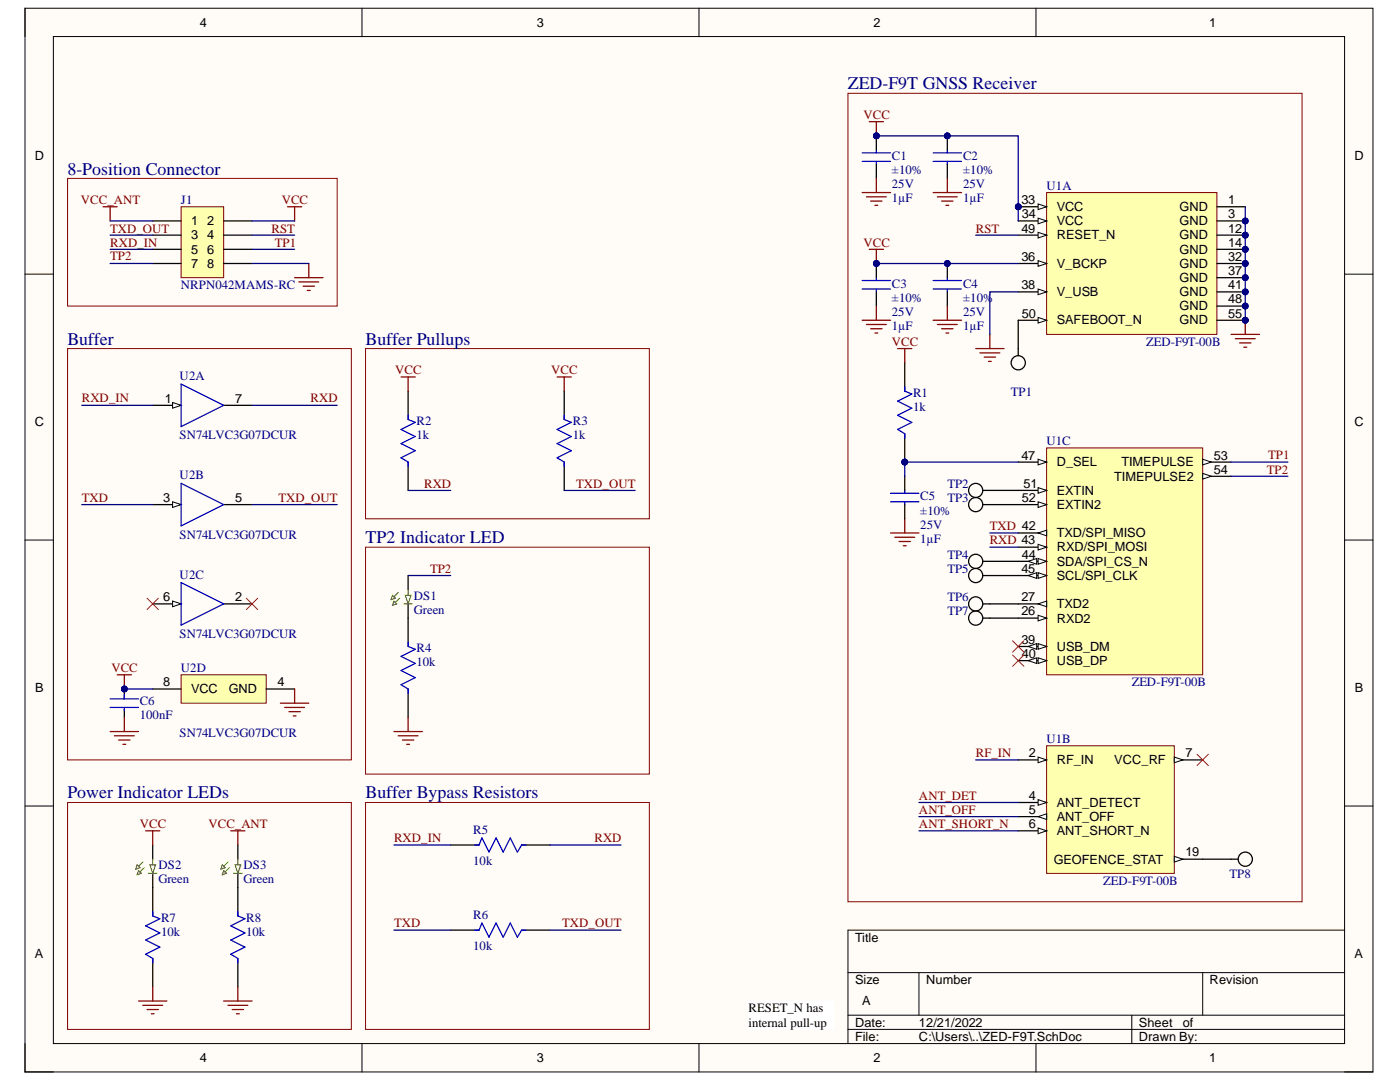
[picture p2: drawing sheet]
<svg xmlns="http://www.w3.org/2000/svg" width="279mm" height="216mm" viewBox="0 0 279 216" stroke-linecap="round" stroke-linejoin="round" font-family="sans-serif">
<defs><g id="words">
<g font-size="3.5" fill="#000080">
<text x="169.2" y="17.8">ZED-F9T GNSS Receiver</text>
<text x="13.4" y="34.8">8-Position Connector</text>
<text x="13.4" y="68.8">Buffer</text>
<text x="73" y="68.8">Buffer Pullups</text>
<text x="73" y="108.4">TP2 Indicator LED</text>
<text x="13.4" y="159.3">Power Indicator LEDs</text>
<text x="73" y="159.3">Buffer Bypass Resistors</text>
</g>
<g font-size="2.5">
<text x="39.9" y="5.3">4</text>
<text x="107.1" y="5.3">3</text>
<text x="174.4" y="5.3">2</text>
<text x="241.3" y="5.3">1</text>
<text x="6.9" y="31.9">D</text>
<text x="270.3" y="31.9">D</text>
<text x="203.9" y="40.7">33</text>
<text x="245.1" y="40.7">1</text>
<text x="38.1" y="45">1</text>
<text x="38.1" y="47.8">3</text>
<text x="41.3" y="45">2</text>
<text x="41.3" y="47.8">4</text>
<text x="203.9" y="46.4">49</text>
<text x="204" y="43.5">34</text>
<text x="210.9" y="45">VCC</text>
<text x="210.9" y="42.1">VCC</text>
<text x="210.9" y="47.8">RESET_N</text>
<text x="235.4" y="42.1">GND</text>
<text x="235.4" y="45">GND</text>
<text x="235.4" y="47.8">GND</text>
<text x="245.1" y="43.5">3</text>
<text x="245.1" y="46.4">12</text>
<text x="38.1" y="50.6">5</text>
<text x="38.1" y="53.4">7</text>
<text x="41.3" y="50.6">6</text>
<text x="41.3" y="53.4">8</text>
<text x="203.9" y="52.1">36</text>
<text x="210.9" y="53.4">V_BCKP</text>
<text x="235.4" y="50.6">GND</text>
<text x="235.4" y="53.4">GND</text>
<text x="245.1" y="49.2">14</text>
<text x="245.1" y="52.1">32</text>
<text x="203.9" y="57.7">38</text>
<text x="210.9" y="59.1">V_USB</text>
<text x="235.4" y="56.3">GND</text>
<text x="235.4" y="59.1">GND</text>
<text x="245.1" y="54.9">37</text>
<text x="245.1" y="57.7">41</text>
<text x="204" y="63.4">50</text>
<text x="210.9" y="64.7">SAFEBOOT_N</text>
<text x="235.4" y="62">GND</text>
<text x="235.4" y="64.7">GND</text>
<text x="245.1" y="60.5">48</text>
<text x="245.1" y="63.4">55</text>
<text x="32.9" y="80.4">1</text>
<text x="46.9" y="80.4">7</text>
<text x="6.9" y="84.9">C</text>
<text x="270.3" y="84.9">C</text>
<text x="203.9" y="91.7">47</text>
<text x="210.9" y="93">D_SEL</text>
<text x="222.4" y="95.9">TIMEPULSE2</text>
<text x="223.8" y="93">TIMEPULSE</text>
<text x="242.3" y="91.7">53</text>
<text x="242.3" y="94.5">54</text>
<text x="32.6" y="100.1">3</text>
<text x="46.9" y="100.1">5</text>
<text x="204" y="100.1">52</text>
<text x="204.3" y="97.3">51</text>
<text x="210.9" y="98.7">EXTIN</text>
<text x="210.9" y="101.6">EXTIN2</text>
<text x="210.9" y="107.2">TXD/SPI_MISO</text>
<text x="204" y="111.5">44</text>
<text x="210.9" y="110">RXD/SPI_MOSI</text>
<text x="210.9" y="112.9">SDA/SPI_CS_N</text>
<text x="32.6" y="119.9">6</text>
<text x="46.9" y="119.9">2</text>
<text x="203.9" y="119.9">27</text>
<text x="203.9" y="114.3">45</text>
<text x="210.9" y="115.7">SCL/SPI_CLK</text>
<text x="203.9" y="122.8">26</text>
<text x="210.9" y="124.2">RXD2</text>
<text x="210.9" y="121.4">TXD2</text>
<text x="203.9" y="128.5">39</text>
<text x="204" y="131.2">40</text>
<text x="210.9" y="129.9">USB_DM</text>
<text x="32.6" y="136.9">8</text>
<text x="55.4" y="136.9">4</text>
<text x="210.9" y="132.7">USB_DP</text>
<text x="7" y="138">B</text>
<text x="38.1" y="138.3">VCC</text>
<text x="45.7" y="138.3">GND</text>
<text x="270.4" y="138">B</text>
<text x="205.3" y="151.1">2</text>
<text x="210.9" y="152.5">RF_IN</text>
<text x="222.4" y="152.5">VCC_RF</text>
<text x="236.6" y="151.1">7</text>
<text x="205.3" y="159.6">4</text>
<text x="210.9" y="161">ANT_DETECT</text>
<text x="205.3" y="162.4">5</text>
<text x="205.3" y="165.2">6</text>
<text x="210.9" y="163.8">ANT_OFF</text>
<text x="210.9" y="166.7">ANT_SHORT_N</text>
<text x="210.3" y="172.3">GEOFENCE_STAT</text>
<text x="236.6" y="170.9">19</text>
<text x="6.9" y="191.1">A</text>
<text x="170.6" y="187.9">Title</text>
<text x="270.3" y="191.1">A</text>
<text x="170.6" y="196.4">Size</text>
<text x="184.8" y="196.4">Number</text>
<text x="241.4" y="196.4">Revision</text>
<text x="149.4" y="202">RESET_N has</text>
<text x="172.1" y="200.6">A</text>
<text x="149.4" y="204.9">i</text>
<text x="150.1" y="204.9">nternal pull-up</text>
<text x="170.6" y="204.9">Date:</text>
<text x="170.6" y="207.7">File:</text>
<text x="183.4" y="204.9">12/21/2022</text>
<text x="183.4" y="207.7">C:\Users\..\ZED-F9T.SchDoc</text>
<text x="227.3" y="204.9">Sheet</text>
<text x="227.3" y="207.7">Drawn By:</text>
<text x="236" y="204.9">of</text>
<text x="39.9" y="212">4</text>
<text x="107.1" y="212">3</text>
<text x="174.4" y="212">2</text>
<text x="241.3" y="212">1</text>
</g>
<g font-size="2.5" fill="#800000">
<text x="172.3" y="23.8">VCC</text>
<text x="16.2" y="40.7">VCC_ANT</text>
<text x="56.2" y="40.7">VCC</text>
<text x="22" y="46.4">TXD_OUT</text>
<text x="54.2" y="46.4">RST</text>
<text x="194.7" y="46.4">RST</text>
<text x="22" y="49.2">RXD_IN</text>
<text x="22" y="52">TP2</text>
<text x="54.9" y="49.2">TP1</text>
<text x="172.3" y="49.2">VCC</text>
<text x="178" y="69">VCC</text>
<text x="78.9" y="74.6">VCC</text>
<text x="110" y="74.6">VCC</text>
<text x="16.3" y="80.3">RXD_IN</text>
<text x="62" y="80.3">RXD</text>
<text x="252.8" y="94.5">TP2</text>
<text x="253.1" y="91.6">TP1</text>
<text x="16.3" y="100.1">TXD</text>
<text x="55.6" y="100.1">TXD_OUT</text>
<text x="84.6" y="97.3">RXD</text>
<text x="115" y="97.3">TXD_OUT</text>
<text x="197.5" y="105.8">TXD 42</text>
<text x="197.5" y="108.6">RXD 43</text>
<text x="85.8" y="114.3">TP2</text>
<text x="22.2" y="134.1">VCC</text>
<text x="194.7" y="151.1">RF_IN</text>
<text x="183.4" y="159.6">ANT_DET</text>
<text x="27.9" y="165.2">VCC</text>
<text x="41.6" y="165.2">VCC_ANT</text>
<text x="183.4" y="162.4">ANT_OFF</text>
<text x="183.4" y="165.2">ANT_SHORT_N</text>
<text x="78.6" y="168.1">RXD_IN</text>
<text x="118.6" y="168.1">RXD</text>
<text x="78.6" y="185">TXD</text>
<text x="112.2" y="185">TXD_OUT</text>
</g>
<g font-size="2.5" fill="#000080">
<text x="178" y="34.7">±10%</text>
<text x="178" y="32">C1</text>
<text x="192.2" y="34.7">±10%</text>
<text x="192.2" y="32">C2</text>
<text x="36.1" y="40.7">J1</text>
<text x="178" y="37.6">25V</text>
<text x="178" y="40.4">1µF</text>
<text x="192.2" y="37.6">25V</text>
<text x="192.2" y="40.4">1µF</text>
<text x="208.9" y="37.9">U1A</text>
<text x="36.1" y="57.6">NRPN042MAMS-RC</text>
<text x="178" y="57.4">C3</text>
<text x="192.2" y="57.4">C4</text>
<text x="178" y="60.3">±10%</text>
<text x="178" y="63">25V</text>
<text x="178" y="65.9">1µF</text>
<text x="192.2" y="60.3">±10%</text>
<text x="192.2" y="63">25V</text>
<text x="192.2" y="65.9">1µF</text>
<text x="228.7" y="69">ZED-F9T-00B</text>
<text x="35.9" y="75.8">U2A</text>
<text x="182.2" y="79.2">R1</text>
<text x="182.2" y="82">1k</text>
<text x="201.8" y="78.9">TP1</text>
<text x="35.9" y="87.6">SN74LVC3G07DCUR</text>
<text x="83.1" y="84.9">R2</text>
<text x="83.1" y="87.6">1k</text>
<text x="114.3" y="84.9">R3</text>
<text x="114.3" y="87.6">1k</text>
<text x="208.9" y="88.8">U1C</text>
<text x="35.9" y="95.6">U2B</text>
<text x="183.7" y="99.8">C5</text>
<text x="189.1" y="97.3">TP2</text>
<text x="189.1" y="100.1">TP3</text>
<text x="35.9" y="107.5">SN74LVC3G07DCUR</text>
<text x="183.7" y="102.7">±10%</text>
<text x="183.7" y="105.5">25V</text>
<text x="183.7" y="108.3">1µF</text>
<text x="189.1" y="111.5">TP4</text>
<text x="35.9" y="115.4">U2C</text>
<text x="82.6" y="119.7">DS1</text>
<text x="189.1" y="114.3">TP5</text>
<text x="189.1" y="119.9">TP6</text>
<text x="82.6" y="122.5">Green</text>
<text x="189.1" y="122.8">TP7</text>
<text x="35.9" y="127.3">SN74LVC3G07DCUR</text>
<text x="83.1" y="130.1">R4</text>
<text x="36.1" y="134.1">U2D</text>
<text x="83.1" y="132.9">10k</text>
<text x="225.9" y="136.9">ZED-F9T-00B</text>
<text x="27.9" y="140.6">C6</text>
<text x="27.9" y="143.4">100nF</text>
<text x="35.9" y="147.1">SN74LVC3G07DCUR</text>
<text x="208.9" y="148.2">U1B</text>
<text x="94.4" y="166.3">R5</text>
<text x="31.6" y="173.4">DS2</text>
<text x="48.6" y="173.4">DS3</text>
<text x="94.4" y="172.6">10k</text>
<text x="31.6" y="176.3">Green</text>
<text x="48.6" y="176.3">Green</text>
<text x="220.2" y="176.5">ZED-F9T-00B</text>
<text x="245.4" y="175.1">TP8</text>
<text x="32.1" y="183.9">R7</text>
<text x="49.1" y="183.9">R8</text>
<text x="94.4" y="183.3">R6</text>
<text x="32.1" y="186.8">10k</text>
<text x="49.1" y="186.8">10k</text>
<text x="94.4" y="189.6">10k</text>
</g>
</g></defs>
<path d="M5 1.6h269v212.3h-269z" fill-rule="evenodd" fill="#fffcf8"/>
<path d="M5 1.6h269v212.3h-269z" fill="none" stroke="#000" stroke-width=".2"/>
<path d="M10.7 7.3h257.6v200.9h-257.6z" fill-rule="evenodd" fill="#fffcf8"/>
<g fill="none" stroke="#000" stroke-width=".2">
<path d="M5 1.6v5.7M10.7 7.3h257.6v200.9h-257.6zM72.2 1.6v5.7M139.5 1.6v5.7M206.8 1.6v5.7M5 54.7h5.7M268.3 54.7h5.7M5 107.8h5.7M268.3 107.8h5.7M5 160.8h5.7M268.3 160.8h5.7M169.2 194.1h99.1"/>
<path d="M183.4 194.1v8.5M240 194.1v8.5M268.3 185.6h-99.1v22.6M5 208.2v5.7h5.7M72.2 208.2v5.7M139.5 208.2v5.7M169.2 202.6h99.1M169.2 205.4h99.1M206.8 208.2v5.7M225.9 202.6v5.6M268.3 213.9h5.7"/>
</g>
<path d="M30.5 177.1v5.7M30.5 191.3v5.6" fill="none" stroke="#000" stroke-width=".25"/>
<path d="M30.5 181.9v.9l1.4 .5-2.8 1.4 2.8 1.5-2.8 1.4 2.8 1.4-2.8 1.4 1.4 .9v.8" fill="none" stroke="#00f" stroke-width=".25"/>
<path d="M36.1 41.3h8.5v14.1h-8.5z" fill-rule="evenodd" fill="#ffffb0"/>
<path d="M36.1 41.3h8.5v14.1h-8.5z" fill="none" stroke="#800000" stroke-width=".2"/>
<path d="M30.5 44.1h5.6M30.5 46.9h5.6M30.5 49.7h5.6M30.5 52.6h5.6M44.6 44.1h5.7M44.6 46.9h5.7M44.6 49.7h5.7M44.6 52.6h5.7M30.5 80.9h5.6M44.6 80.9h5.7" fill="none" stroke="#000" stroke-width=".25"/>
<path d="M20.6 41.3h2.8M22 41.3v2.8M57.4 41.3h2.8M58.8 41.3v2.8M58.8 55.4h5.7M59.6 56.3h4M60.5 57.1h2.3M61.3 58h.6M61.6 52.6v2.8" fill="none" stroke="#800000" stroke-width=".25"/>
<path d="M34.4 80.3l1.7 .6-1.7 .5z" fill="#f8fcff"/>
<path d="M34.4 80.3l1.7 .6-1.7 .5z" fill="none" stroke="#000" stroke-width=".2"/>
<path d="M36.1 76.6l8.5 4.3-8.5 4.2z" fill="none" stroke="#00f" stroke-width=".25"/>
<path d="M30.5 100.7h5.6M44.6 100.7h5.7" fill="none" stroke="#000" stroke-width=".25"/>
<path d="M34.4 100.1l1.7 .6-1.7 .6z" fill="#f8fcff"/>
<path d="M34.4 100.1l1.7 .6-1.7 .6z" fill="none" stroke="#000" stroke-width=".2"/>
<path d="M36.1 96.4l8.5 4.3-8.5 4.2z" fill="none" stroke="#00f" stroke-width=".25"/>
<path d="M30.5 120.5h5.6M44.6 120.5h5.7" fill="none" stroke="#000" stroke-width=".25"/>
<path d="M34.4 119.9l1.7 .6-1.7 .6z" fill="#f8fcff"/>
<path d="M34.4 119.9l1.7 .6-1.7 .6z" fill="none" stroke="#000" stroke-width=".2"/>
<path d="M36.1 116.3l8.5 4.2-8.5 4.2z" fill="none" stroke="#00f" stroke-width=".25"/>
<path d="M36.1 134.6h17v5.7h-17z" fill-rule="evenodd" fill="#ffffb0"/>
<path d="M36.1 134.6h17v5.7h-17z" fill="none" stroke="#800000" stroke-width=".2"/>
<path d="M30.5 137.5h5.6M53.1 137.5h5.7" fill="none" stroke="#000" stroke-width=".25"/>
<path d="M29.3 119.4l2.3 2.2M31.6 119.4l-2.3 2.2M49.2 119.4l2.2 2.2M51.4 119.4l-2.2 2.2" fill="none" stroke="#f00" stroke-width=".2"/>
<path d="M23.4 134.6h2.8M24.8 134.6v2.9" fill="none" stroke="#800000" stroke-width=".25"/>
<circle cx="24.8" cy="137.5" r=".57" fill="#000080"/>
<circle cx="24.8" cy="137.5" r=".57" fill="none" stroke="#000080" stroke-width=".2"/>
<path d="M58.8 137.5v2.8M56 140.3h5.6M56.8 141.2h4M57.7 142h2.2M58.5 142.9h.6" fill="none" stroke="#800000" stroke-width=".25"/>
<circle cx="24.8" cy="137.5" r=".57" fill="#000080"/>
<circle cx="24.8" cy="137.5" r=".57" fill="none" stroke="#000080" stroke-width=".2"/>
<path d="M24.8 137.5v2" fill="none" stroke="#000" stroke-width=".25"/>
<circle cx="24.8" cy="137.5" r=".57" fill="#000080"/>
<circle cx="24.8" cy="137.5" r=".57" fill="none" stroke="#000080" stroke-width=".2"/>
<path d="M24.8 141.4v1.7" fill="none" stroke="#000" stroke-width=".25"/>
<path d="M22 139.5h5.6M24.8 138.6v.9M22 141.2h5.6M24.8 141.4v.3" fill="none" stroke="#00f" stroke-width=".25"/>
<path d="M22 146h5.6M22.8 146.8h4M23.7 147.7h2.2M24.5 148.5h.6M24.8 143.1v2.9" fill="none" stroke="#800000" stroke-width=".25"/>
<circle cx="203.2" cy="41.3" r=".56" fill="#000080"/>
<circle cx="203.2" cy="41.3" r=".56" fill="none" stroke="#000080" stroke-width=".2"/>
<circle cx="248.5" cy="49.7" r=".57" fill="#000080"/>
<circle cx="248.5" cy="49.7" r=".57" fill="none" stroke="#000080" stroke-width=".2"/>
<circle cx="248.5" cy="44.1" r=".57" fill="#000080"/>
<circle cx="248.5" cy="44.1" r=".57" fill="none" stroke="#000080" stroke-width=".2"/>
<circle cx="248.5" cy="46.9" r=".57" fill="#000080"/>
<circle cx="248.5" cy="46.9" r=".57" fill="none" stroke="#000080" stroke-width=".2"/>
<circle cx="248.5" cy="52.6" r=".57" fill="#000080"/>
<circle cx="248.5" cy="52.6" r=".57" fill="none" stroke="#000080" stroke-width=".2"/>
<circle cx="248.5" cy="55.4" r=".57" fill="#000080"/>
<circle cx="248.5" cy="55.4" r=".57" fill="none" stroke="#000080" stroke-width=".2"/>
<circle cx="248.5" cy="58.2" r=".57" fill="#000080"/>
<circle cx="248.5" cy="58.2" r=".57" fill="none" stroke="#000080" stroke-width=".2"/>
<circle cx="248.5" cy="61.1" r=".57" fill="#000080"/>
<circle cx="248.5" cy="61.1" r=".57" fill="none" stroke="#000080" stroke-width=".2"/>
<circle cx="248.5" cy="63.9" r=".57" fill="#000080"/>
<circle cx="248.5" cy="63.9" r=".57" fill="none" stroke="#000080" stroke-width=".2"/>
<path d="M208.9 38.4h34v28.3h-34z" fill-rule="evenodd" fill="#ffffb0"/>
<path d="M208.9 38.4h34v28.3h-34z" fill="none" stroke="#800000" stroke-width=".2"/>
<path d="M203.2 44.1h5.7" fill="none" stroke="#000" stroke-width=".25"/>
<path d="M207.2 43.5l1.7 .6-1.7 .6z" fill="#f8fcff"/>
<path d="M207.2 43.5l1.7 .6-1.7 .6z" fill="none" stroke="#000" stroke-width=".2"/>
<path d="M203.2 41.3h5.7" fill="none" stroke="#000" stroke-width=".25"/>
<path d="M207.2 40.7l1.7 .6-1.7 .5z" fill="#f8fcff"/>
<path d="M207.2 40.7l1.7 .6-1.7 .5z" fill="none" stroke="#000" stroke-width=".2"/>
<circle cx="203.2" cy="41.3" r=".56" fill="#000080"/>
<circle cx="203.2" cy="41.3" r=".56" fill="none" stroke="#000080" stroke-width=".2"/>
<path d="M203.2 52.6h5.7" fill="none" stroke="#000" stroke-width=".25"/>
<path d="M207.2 52l1.7 .6-1.7 .5z" fill="#f8fcff"/>
<path d="M207.2 52l1.7 .6-1.7 .5z" fill="none" stroke="#000" stroke-width=".2"/>
<path d="M203.2 58.2h5.7" fill="none" stroke="#000" stroke-width=".25"/>
<path d="M207.2 57.7l1.7 .5-1.7 .6z" fill="#f8fcff"/>
<path d="M207.2 57.7l1.7 .5-1.7 .6z" fill="none" stroke="#000" stroke-width=".2"/>
<path d="M203.2 46.9h5.7" fill="none" stroke="#000" stroke-width=".25"/>
<path d="M207.2 46.4l1.7 .5-1.7 .6z" fill="#f8fcff"/>
<path d="M207.2 46.4l1.7 .5-1.7 .6z" fill="none" stroke="#000" stroke-width=".2"/>
<path d="M203.2 63.9h5.7" fill="none" stroke="#000" stroke-width=".25"/>
<path d="M207.2 63.3l1.7 .6-1.7 .6z" fill="#f8fcff"/>
<path d="M207.2 63.3l1.7 .6-1.7 .6z" fill="none" stroke="#000" stroke-width=".2"/>
<path d="M242.9 49.7h5.6" fill="none" stroke="#000" stroke-width=".25"/>
<circle cx="248.5" cy="49.7" r=".57" fill="#000080"/>
<circle cx="248.5" cy="49.7" r=".57" fill="none" stroke="#000080" stroke-width=".2"/>
<path d="M242.9 41.3h5.6M242.9 44.1h5.6" fill="none" stroke="#000" stroke-width=".25"/>
<circle cx="248.5" cy="44.1" r=".57" fill="#000080"/>
<circle cx="248.5" cy="44.1" r=".57" fill="none" stroke="#000080" stroke-width=".2"/>
<path d="M242.9 46.9h5.6" fill="none" stroke="#000" stroke-width=".25"/>
<circle cx="248.5" cy="46.9" r=".57" fill="#000080"/>
<circle cx="248.5" cy="46.9" r=".57" fill="none" stroke="#000080" stroke-width=".2"/>
<path d="M242.9 52.6h5.6" fill="none" stroke="#000" stroke-width=".25"/>
<circle cx="248.5" cy="52.6" r=".57" fill="#000080"/>
<circle cx="248.5" cy="52.6" r=".57" fill="none" stroke="#000080" stroke-width=".2"/>
<path d="M242.9 55.4h5.6" fill="none" stroke="#000" stroke-width=".25"/>
<circle cx="248.5" cy="55.4" r=".57" fill="#000080"/>
<circle cx="248.5" cy="55.4" r=".57" fill="none" stroke="#000080" stroke-width=".2"/>
<path d="M242.9 58.2h5.6" fill="none" stroke="#000" stroke-width=".25"/>
<circle cx="248.5" cy="58.2" r=".57" fill="#000080"/>
<circle cx="248.5" cy="58.2" r=".57" fill="none" stroke="#000080" stroke-width=".2"/>
<path d="M242.9 61.1h5.6" fill="none" stroke="#000" stroke-width=".25"/>
<circle cx="248.5" cy="61.1" r=".57" fill="#000080"/>
<circle cx="248.5" cy="61.1" r=".57" fill="none" stroke="#000080" stroke-width=".2"/>
<path d="M242.9 63.9h5.6" fill="none" stroke="#000" stroke-width=".25"/>
<circle cx="248.5" cy="63.9" r=".57" fill="#000080"/>
<circle cx="248.5" cy="63.9" r=".57" fill="none" stroke="#000080" stroke-width=".2"/>
<path d="M208.9 148.8h25.5v25.5h-25.5z" fill-rule="evenodd" fill="#ffffb0"/>
<path d="M208.9 148.8h25.5v25.5h-25.5z" fill="none" stroke="#800000" stroke-width=".2"/>
<path d="M234.4 151.6h5.6" fill="none" stroke="#000" stroke-width=".25"/>
<path d="M234.4 151.1l1.7 .5-1.7 .6z" fill="#f8fcff"/>
<path d="M234.4 151.1l1.7 .5-1.7 .6z" fill="none" stroke="#000" stroke-width=".2"/>
<path d="M203.2 151.6h5.7" fill="none" stroke="#000" stroke-width=".25"/>
<path d="M207.2 151.1l1.7 .5-1.7 .6z" fill="#f8fcff"/>
<path d="M207.2 151.1l1.7 .5-1.7 .6z" fill="none" stroke="#000" stroke-width=".2"/>
<path d="M203.2 160.1h5.7" fill="none" stroke="#000" stroke-width=".25"/>
<path d="M207.2 159.6l1.7 .5-1.7 .6z" fill="#f8fcff"/>
<path d="M207.2 159.6l1.7 .5-1.7 .6z" fill="none" stroke="#000" stroke-width=".2"/>
<path d="M203.2 162.9h5.7" fill="none" stroke="#000" stroke-width=".25"/>
<path d="M207.2 162.9l1.7-.5v1.1z" fill="#f8fcff"/>
<path d="M207.2 162.9l1.7-.5v1.1z" fill="none" stroke="#000" stroke-width=".2"/>
<path d="M203.2 165.8h5.7" fill="none" stroke="#000" stroke-width=".25"/>
<path d="M207.2 165.2l1.7 .6-1.7 .5z" fill="#f8fcff"/>
<path d="M207.2 165.2l1.7 .6-1.7 .5z" fill="none" stroke="#000" stroke-width=".2"/>
<path d="M234.4 171.4h5.6" fill="none" stroke="#000" stroke-width=".25"/>
<path d="M234.4 170.9l1.7 .5-1.7 .6z" fill="#f8fcff"/>
<path d="M234.4 170.9l1.7 .5-1.7 .6z" fill="none" stroke="#000" stroke-width=".2"/>
<path d="M208.9 89.4h31.1v45.2h-31.1z" fill-rule="evenodd" fill="#ffffb0"/>
<path d="M208.9 89.4h31.1v45.2h-31.1z" fill="none" stroke="#800000" stroke-width=".2"/>
<path d="M203.2 92.2h5.7" fill="none" stroke="#000" stroke-width=".25"/>
<path d="M207.2 91.6l1.7 .6-1.7 .6z" fill="#f8fcff"/>
<path d="M207.2 91.6l1.7 .6-1.7 .6z" fill="none" stroke="#000" stroke-width=".2"/>
<path d="M240 92.2h5.7" fill="none" stroke="#000" stroke-width=".25"/>
<path d="M240 91.6l1.7 .6-1.7 .6z" fill="#f8fcff"/>
<path d="M240 91.6l1.7 .6-1.7 .6z" fill="none" stroke="#000" stroke-width=".2"/>
<path d="M240 95h5.7" fill="none" stroke="#000" stroke-width=".25"/>
<path d="M240 94.5l1.7 .5-1.7 .6z" fill="#f8fcff"/>
<path d="M240 94.5l1.7 .5-1.7 .6z" fill="none" stroke="#000" stroke-width=".2"/>
<path d="M203.2 123.3h5.7" fill="none" stroke="#000" stroke-width=".25"/>
<path d="M207.2 122.8l1.7 .5-1.7 .6z" fill="#f8fcff"/>
<path d="M207.2 122.8l1.7 .5-1.7 .6z" fill="none" stroke="#000" stroke-width=".2"/>
<path d="M203.2 120.5h5.7" fill="none" stroke="#000" stroke-width=".25"/>
<path d="M207.2 120.5l1.7-.6v1.2z" fill="#f8fcff"/>
<path d="M207.2 120.5l1.7-.6v1.2z" fill="none" stroke="#000" stroke-width=".2"/>
<path d="M203.2 129h5.7" fill="none" stroke="#000" stroke-width=".25"/>
<path d="M207.2 128.4l1.7 .6-1.7 .6z" fill="#f8fcff"/>
<path d="M207.2 128.4l1.7 .6-1.7 .6z" fill="none" stroke="#000" stroke-width=".2"/>
<path d="M205.2 129l1.7-.6v1.2z" fill="#f8fcff"/>
<path d="M205.2 129l1.7-.6v1.2z" fill="none" stroke="#000" stroke-width=".2"/>
<path d="M203.2 131.8h5.7" fill="none" stroke="#000" stroke-width=".25"/>
<path d="M207.2 131.3l1.7 .5-1.7 .6z" fill="#f8fcff"/>
<path d="M207.2 131.3l1.7 .5-1.7 .6z" fill="none" stroke="#000" stroke-width=".2"/>
<path d="M205.2 131.8l1.7-.5v1.1z" fill="#f8fcff"/>
<path d="M205.2 131.8l1.7-.5v1.1z" fill="none" stroke="#000" stroke-width=".2"/>
<path d="M203.2 106.3h5.7" fill="none" stroke="#000" stroke-width=".25"/>
<path d="M207.2 106.3l1.7-.5v1.1z" fill="#f8fcff"/>
<path d="M207.2 106.3l1.7-.5v1.1z" fill="none" stroke="#000" stroke-width=".2"/>
<path d="M203.2 109.2h5.7" fill="none" stroke="#000" stroke-width=".25"/>
<path d="M207.2 108.6l1.7 .6-1.7 .6z" fill="#f8fcff"/>
<path d="M207.2 108.6l1.7 .6-1.7 .6z" fill="none" stroke="#000" stroke-width=".2"/>
<path d="M203.2 112h5.7" fill="none" stroke="#000" stroke-width=".25"/>
<path d="M207.2 111.4l1.7 .6-1.7 .6z" fill="#f8fcff"/>
<path d="M207.2 111.4l1.7 .6-1.7 .6z" fill="none" stroke="#000" stroke-width=".2"/>
<path d="M205.2 112l1.7-.6v1.2z" fill="#f8fcff"/>
<path d="M205.2 112l1.7-.6v1.2z" fill="none" stroke="#000" stroke-width=".2"/>
<path d="M203.2 114.8h5.7" fill="none" stroke="#000" stroke-width=".25"/>
<path d="M207.2 114.3l1.7 .5-1.7 .6z" fill="#f8fcff"/>
<path d="M207.2 114.3l1.7 .5-1.7 .6z" fill="none" stroke="#000" stroke-width=".2"/>
<path d="M205.2 114.8l1.7-.5v1.1z" fill="#f8fcff"/>
<path d="M205.2 114.8l1.7-.5v1.1z" fill="none" stroke="#000" stroke-width=".2"/>
<path d="M203.2 97.9h5.7" fill="none" stroke="#000" stroke-width=".25"/>
<path d="M207.2 97.3l1.7 .6-1.7 .5z" fill="#f8fcff"/>
<path d="M207.2 97.3l1.7 .6-1.7 .5z" fill="none" stroke="#000" stroke-width=".2"/>
<path d="M203.2 100.7h5.7" fill="none" stroke="#000" stroke-width=".25"/>
<path d="M207.2 100.1l1.7 .6-1.7 .6z" fill="#f8fcff"/>
<path d="M207.2 100.1l1.7 .6-1.7 .6z" fill="none" stroke="#000" stroke-width=".2"/>
<path d="M173.5 24.3h2.8M174.9 24.3v2.8" fill="none" stroke="#800000" stroke-width=".25"/>
<circle cx="174.9" cy="27.1" r=".56" fill="#000080"/>
<circle cx="174.9" cy="27.1" r=".56" fill="none" stroke="#000080" stroke-width=".2"/>
<circle cx="189.1" cy="27.1" r=".57" fill="#000080"/>
<circle cx="189.1" cy="27.1" r=".57" fill="none" stroke="#000080" stroke-width=".2"/>
<path d="M186.2 30.5h5.7M186.2 32.2h5.7M189.1 29.9v.6M189.1 32.2v.6" fill="none" stroke="#00f" stroke-width=".25"/>
<path d="M189.1 27.1v2.8" fill="none" stroke="#000" stroke-width=".25"/>
<circle cx="189.1" cy="27.1" r=".57" fill="#000080"/>
<circle cx="189.1" cy="27.1" r=".57" fill="none" stroke="#000080" stroke-width=".2"/>
<path d="M189.1 32.8v2.8" fill="none" stroke="#000" stroke-width=".25"/>
<path d="M186.2 38.4h5.7M187.1 39.3h3.9M189.1 35.6v2.8M187.9 40.1h2.3M188.8 41h.5M245.7 66.7h5.7M246.5 67.6h4M247.4 68.4h2.3M248.2 69.3h.6M248.5 63.9v2.8" fill="none" stroke="#800000" stroke-width=".25"/>
<circle cx="248.5" cy="63.9" r=".57" fill="#000080"/>
<circle cx="248.5" cy="63.9" r=".57" fill="none" stroke="#000080" stroke-width=".2"/>
<path d="M173.5 49.7h2.8M174.9 49.7v2.9" fill="none" stroke="#800000" stroke-width=".25"/>
<circle cx="174.9" cy="52.6" r=".57" fill="#000080"/>
<circle cx="174.9" cy="52.6" r=".57" fill="none" stroke="#000080" stroke-width=".2"/>
<circle cx="174.9" cy="52.6" r=".57" fill="#000080"/>
<circle cx="174.9" cy="52.6" r=".57" fill="none" stroke="#000080" stroke-width=".2"/>
<path d="M172.1 56h5.6M172.1 57.7h5.6M174.9 55.4v.6M174.9 57.7v.5" fill="none" stroke="#00f" stroke-width=".25"/>
<path d="M174.9 52.6v2.8" fill="none" stroke="#000" stroke-width=".25"/>
<circle cx="174.9" cy="52.6" r=".57" fill="#000080"/>
<circle cx="174.9" cy="52.6" r=".57" fill="none" stroke="#000080" stroke-width=".2"/>
<g fill="none" stroke="#000" stroke-width=".25">
<path d="M174.9 58.2v2.9M203.2 63.9v7.1M180.6 95v2.9M180.6 100.7v2.8"/>
<circle cx="203.2" cy="72.4" r="1.42"/>
</g>
<g fill="none" stroke="#800000" stroke-width=".25">
<path d="M172.1 63.9h5.6M172.9 64.7h4M173.8 65.6h2.2M174.6 66.5h.6M174.9 61.1v2.8M194.7 69.6h5.7M195.6 70.4h3.9M196.4 71.3h2.3M197.3 72.1h.5M197.5 66.7v2.9M177.7 106.3h5.7M178.6 107.2h3.9"/>
<path d="M179.4 108h2.3M180.3 108.9h.5M180.6 103.5v2.8"/>
</g>
<path d="M177.7 98.4h5.7M180.6 97.9v.5M177.7 100.1h5.7M180.6 100.1v.6" fill="none" stroke="#00f" stroke-width=".25"/>
<circle cx="180.6" cy="92.2" r=".57" fill="#000080"/>
<circle cx="180.6" cy="92.2" r=".57" fill="none" stroke="#000080" stroke-width=".2"/>
<path d="M180.6 86.5v5.7" fill="none" stroke="#000" stroke-width=".25"/>
<circle cx="180.6" cy="92.2" r=".57" fill="#000080"/>
<circle cx="180.6" cy="92.2" r=".57" fill="none" stroke="#000080" stroke-width=".2"/>
<g fill="none" stroke="#000" stroke-width=".25">
<path d="M180.6 72.4v5.6M196.1 97.9h7.1M196.1 100.7h7.1M196.1 114.8h7.1M196.1 112h7.1M196.1 120.5h7.1M196.1 123.3h7.1M30.5 168.6v2.8M30.5 174.3v2.8M240 171.4h7.1"/>
<circle cx="194.7" cy="97.9" r="1.41"/>
<circle cx="194.7" cy="114.8" r="1.42"/>
<circle cx="194.7" cy="112" r="1.42"/>
<circle cx="194.7" cy="100.7" r="1.42"/>
<circle cx="194.7" cy="120.5" r="1.42"/>
<circle cx="194.7" cy="123.3" r="1.42"/>
<circle cx="248.5" cy="171.4" r="1.42"/>
</g>
<path d="M180.6 77.2v.8l1.4 .6-2.9 1.4 2.9 1.5-2.9 1.4 2.9 1.4-2.9 1.4 1.5 .8v.9" fill="none" stroke="#00f" stroke-width=".25"/>
<path d="M179.1 69.6h2.9M180.6 69.6v2.8" fill="none" stroke="#800000" stroke-width=".25"/>
<path d="M202.1 127.9l2.2 2.2M202.1 130.7l2.2 2.3M204.3 127.9l-2.2 2.2M204.3 130.7l-2.2 2.3M238.9 150.5l2.3 2.3M241.2 150.5l-2.3 2.3" fill="none" stroke="#f00" stroke-width=".2"/>
<path d="M27.4 172.6l.5 .5-.8 .3zM27.7 173.7l.5 .6-.8 .3zM28.5 172l-.8 .9M28.8 173.1l-.9 .9" fill="none" stroke="#0f0" stroke-width=".25"/>
<path d="M29.9 172.6h1.1l-.5 1.7z" fill="#f8fcff"/>
<path d="M29.6 174.3h1.7M29.9 172.6h1.1l-.5 1.7zM30.5 171.4v1.2M44.4 172.6l.5 .5-.8 .3zM44.6 173.7l.6 .6-.8 .3zM45.5 172l-.9 .9M45.8 173.1l-.9 .9" fill="none" stroke="#0f0" stroke-width=".25"/>
<path d="M29.1 165.8h2.8M30.5 165.8v2.8M27.7 199.7h5.6M30.5 196.9v2.8M28.5 200.6h4M29.4 201.4h2.2M30.2 202.3h.6" fill="none" stroke="#800000" stroke-width=".25"/>
<path d="M47.5 168.6v2.8M47.5 174.3v2.8" fill="none" stroke="#000" stroke-width=".25"/>
<path d="M46.9 172.6h1.1l-.5 1.7z" fill="#f8fcff"/>
<path d="M46.6 174.3h1.7M46.9 172.6h1.1l-.5 1.7zM47.5 171.4v1.2" fill="none" stroke="#0f0" stroke-width=".25"/>
<path d="M46.1 165.8h2.8M47.5 165.8v2.8M44.6 199.7h5.7M47.5 196.9v2.8M45.5 200.6h4M46.3 201.4h2.3M47.2 202.3h.6" fill="none" stroke="#800000" stroke-width=".25"/>
<path d="M47.5 177.1v5.7M47.5 191.3v5.6" fill="none" stroke="#000" stroke-width=".25"/>
<path d="M47.5 181.9v.9l1.4 .5-2.8 1.4 2.8 1.5-2.8 1.4 2.8 1.4-2.8 1.4 1.4 .9v.8" fill="none" stroke="#00f" stroke-width=".25"/>
<path d="M169.2 18.6h90.7v161.3h-90.7zM13.5 35.6h53.8v25.5h-53.8zM13.5 69.6h56.6v82h-56.6zM13.5 160.1h56.6v45.3h-56.6z" fill="none" stroke="#800000" stroke-width=".2"/>
<circle cx="174.9" cy="27.1" r=".56" fill="#000080"/>
<circle cx="174.9" cy="27.1" r=".56" fill="none" stroke="#000080" stroke-width=".2"/>
<path d="M172.1 30.5h5.6M172.1 32.2h5.6M174.9 29.9v.6M174.9 32.2v.6" fill="none" stroke="#00f" stroke-width=".25"/>
<path d="M174.9 27.1v2.8" fill="none" stroke="#000" stroke-width=".25"/>
<circle cx="174.9" cy="27.1" r=".56" fill="#000080"/>
<circle cx="174.9" cy="27.1" r=".56" fill="none" stroke="#000080" stroke-width=".2"/>
<path d="M174.9 32.8v2.8" fill="none" stroke="#000" stroke-width=".25"/>
<path d="M172.1 38.4h5.6M172.9 39.3h4M174.9 35.6v2.8M173.8 40.1h2.2M174.6 41h.6" fill="none" stroke="#800000" stroke-width=".25"/>
<circle cx="189.1" cy="52.6" r=".57" fill="#000080"/>
<circle cx="189.1" cy="52.6" r=".57" fill="none" stroke="#000080" stroke-width=".2"/>
<path d="M186.2 56h5.7M186.2 57.7h5.7M189.1 55.4v.6M189.1 57.7v.5" fill="none" stroke="#00f" stroke-width=".25"/>
<path d="M189.1 52.6v2.8" fill="none" stroke="#000" stroke-width=".25"/>
<circle cx="189.1" cy="52.6" r=".57" fill="#000080"/>
<circle cx="189.1" cy="52.6" r=".57" fill="none" stroke="#000080" stroke-width=".2"/>
<path d="M189.1 58.2v2.9" fill="none" stroke="#000" stroke-width=".25"/>
<path d="M186.2 63.9h5.7M187.1 64.7h3.9M187.9 65.6h2.3M188.8 66.5h.5M189.1 61.1v2.8" fill="none" stroke="#800000" stroke-width=".25"/>
<path d="M149.4 199.7h17v5.7h-17z" fill-rule="evenodd" fill="#fff"/>
<path d="M149.4 199.7h17v5.7h-17z" fill="none" stroke="#fff" stroke-width=".2"/>
<path d="M73 160.1h56.6v45.3h-56.6z" fill="none" stroke="#800000" stroke-width=".2"/>
<path d="M81.4 114.8v2.9M81.4 120.5v2.8M89.9 168.6h5.7M104.1 168.6h5.7M89.9 185.6h5.7M104.1 185.6h5.7" fill="none" stroke="#000" stroke-width=".25"/>
<path d="M94.8 168.6h.8l.6-1.4 1.4 2.8 1.4-2.8 1.4 2.8 1.4-2.8 1.5 2.8 .8-1.4h.9M94.8 185.6h.8l.6-1.4 1.4 2.8 1.4-2.8 1.4 2.8 1.4-2.8 1.5 2.8 .8-1.4h.9" fill="none" stroke="#00f" stroke-width=".25"/>
<path d="M78.3 118.8l.6 .6-.8 .2zM78.6 119.9l.6 .6-.9 .3zM79.5 118.2l-.9 .9M79.7 119.4l-.8 .8" fill="none" stroke="#0f0" stroke-width=".25"/>
<path d="M80.9 118.8h1.1l-.6 1.7z" fill="#f8fcff"/>
<path d="M80.9 118.8h1.1l-.6 1.7zM81.4 117.7v1.1M80.6 120.5h1.7" fill="none" stroke="#0f0" stroke-width=".25"/>
<path d="M81.4 78v5.7M112.6 78v5.7M81.4 92.2v5.7M112.6 92.2v5.7M81.4 123.3v5.7M81.4 137.5v5.6" fill="none" stroke="#000" stroke-width=".25"/>
<path d="M81.4 82.9v.8l1.5 .6-2.9 1.4 2.9 1.4-2.9 1.4 2.9 1.4-2.9 1.4 1.4 .9v.8M112.6 82.9v.8l1.4 .6-2.8 1.4 2.8 1.4-2.8 1.4 2.8 1.4-2.8 1.4 1.4 .9v.8M81.4 128.1v.9l1.5 .6-2.9 1.4 2.9 1.4-2.9 1.4 2.9 1.4-2.9 1.4 1.4 .9v.8" fill="none" stroke="#00f" stroke-width=".25"/>
<path d="M80 75.2h2.9M81.4 75.2v2.8M111.2 75.2h2.8M112.6 75.2v2.8M78.6 146h5.7M79.5 146.8h3.9M80.3 147.7h2.3M81.2 148.5h.5M81.4 143.1v2.9" fill="none" stroke="#800000" stroke-width=".25"/>
<path d="M73 69.6h56.6v33.9h-56.6zM73 109.2h56.6v45.3h-56.6z" fill="none" stroke="#800000" stroke-width=".2"/>
<g fill="none" stroke="#000080" stroke-width=".25">
<path d="M22 44.1h8.5M22 46.9h8.5M22 49.7h8.5M22 52.6h8.5M50.3 44.1h8.5M50.3 46.9h8.5M50.3 49.7h8.5M50.3 52.6h11.3M16.3 80.9h14.2M50.3 80.9h17M16.3 100.7h14.2M50.3 100.7h17"/>
<path d="M24.8 137.5h5.7"/>
</g>
<circle cx="24.8" cy="137.5" r=".57" fill="#000080"/>
<circle cx="24.8" cy="137.5" r=".57" fill="none" stroke="#000080" stroke-width=".2"/>
<path d="M174.9 27.1h28.3v14.2M194.7 46.9h8.5" fill="none" stroke="#000080" stroke-width=".25"/>
<circle cx="174.9" cy="27.1" r=".56" fill="#000080"/>
<circle cx="174.9" cy="27.1" r=".56" fill="none" stroke="#000080" stroke-width=".2"/>
<circle cx="189.1" cy="27.1" r=".57" fill="#000080"/>
<circle cx="189.1" cy="27.1" r=".57" fill="none" stroke="#000080" stroke-width=".2"/>
<circle cx="203.2" cy="41.3" r=".56" fill="#000080"/>
<circle cx="203.2" cy="41.3" r=".56" fill="none" stroke="#000080" stroke-width=".2"/>
<path d="M203.2 41.3v2.8" fill="none" stroke="#000080" stroke-width=".25"/>
<circle cx="203.2" cy="41.3" r=".56" fill="#000080"/>
<circle cx="203.2" cy="41.3" r=".56" fill="none" stroke="#000080" stroke-width=".2"/>
<path d="M248.5 41.3v22.6" fill="none" stroke="#000080" stroke-width=".25"/>
<circle cx="248.5" cy="44.1" r=".57" fill="#000080"/>
<circle cx="248.5" cy="44.1" r=".57" fill="none" stroke="#000080" stroke-width=".2"/>
<circle cx="248.5" cy="46.9" r=".57" fill="#000080"/>
<circle cx="248.5" cy="46.9" r=".57" fill="none" stroke="#000080" stroke-width=".2"/>
<circle cx="248.5" cy="49.7" r=".57" fill="#000080"/>
<circle cx="248.5" cy="49.7" r=".57" fill="none" stroke="#000080" stroke-width=".2"/>
<circle cx="248.5" cy="52.6" r=".57" fill="#000080"/>
<circle cx="248.5" cy="52.6" r=".57" fill="none" stroke="#000080" stroke-width=".2"/>
<circle cx="248.5" cy="55.4" r=".57" fill="#000080"/>
<circle cx="248.5" cy="55.4" r=".57" fill="none" stroke="#000080" stroke-width=".2"/>
<circle cx="248.5" cy="58.2" r=".57" fill="#000080"/>
<circle cx="248.5" cy="58.2" r=".57" fill="none" stroke="#000080" stroke-width=".2"/>
<circle cx="248.5" cy="61.1" r=".57" fill="#000080"/>
<circle cx="248.5" cy="61.1" r=".57" fill="none" stroke="#000080" stroke-width=".2"/>
<circle cx="248.5" cy="63.9" r=".57" fill="#000080"/>
<circle cx="248.5" cy="63.9" r=".57" fill="none" stroke="#000080" stroke-width=".2"/>
<path d="M174.9 52.6h28.3" fill="none" stroke="#000080" stroke-width=".25"/>
<circle cx="189.1" cy="52.6" r=".57" fill="#000080"/>
<circle cx="189.1" cy="52.6" r=".57" fill="none" stroke="#000080" stroke-width=".2"/>
<circle cx="174.9" cy="52.6" r=".57" fill="#000080"/>
<circle cx="174.9" cy="52.6" r=".57" fill="none" stroke="#000080" stroke-width=".2"/>
<path d="M203.2 58.2h-5.7v8.5M180.6 92.2h22.6M245.7 92.2h11.3M245.7 95h11.3M197.5 106.3h5.7M197.5 109.2h5.7" fill="none" stroke="#000080" stroke-width=".25"/>
<circle cx="180.6" cy="92.2" r=".57" fill="#000080"/>
<circle cx="180.6" cy="92.2" r=".57" fill="none" stroke="#000080" stroke-width=".2"/>
<path d="M180.6 92.2v2.8M194.7 151.6h8.5M183.4 162.9h19.8M183.4 160.1h19.8M183.4 165.8h19.8" fill="none" stroke="#000080" stroke-width=".25"/>
<circle cx="180.6" cy="92.2" r=".57" fill="#000080"/>
<circle cx="180.6" cy="92.2" r=".57" fill="none" stroke="#000080" stroke-width=".2"/>
<path d="M81.4 97.9h8.5M112.6 97.9h14.2M81.4 114.8h8.5M78.6 168.6h11.3M109.8 168.6h14.1M78.6 185.6h11.3M109.8 185.6h14.1" fill="none" stroke="#000080" stroke-width=".25"/>
<use href="#words"/>
</svg>
